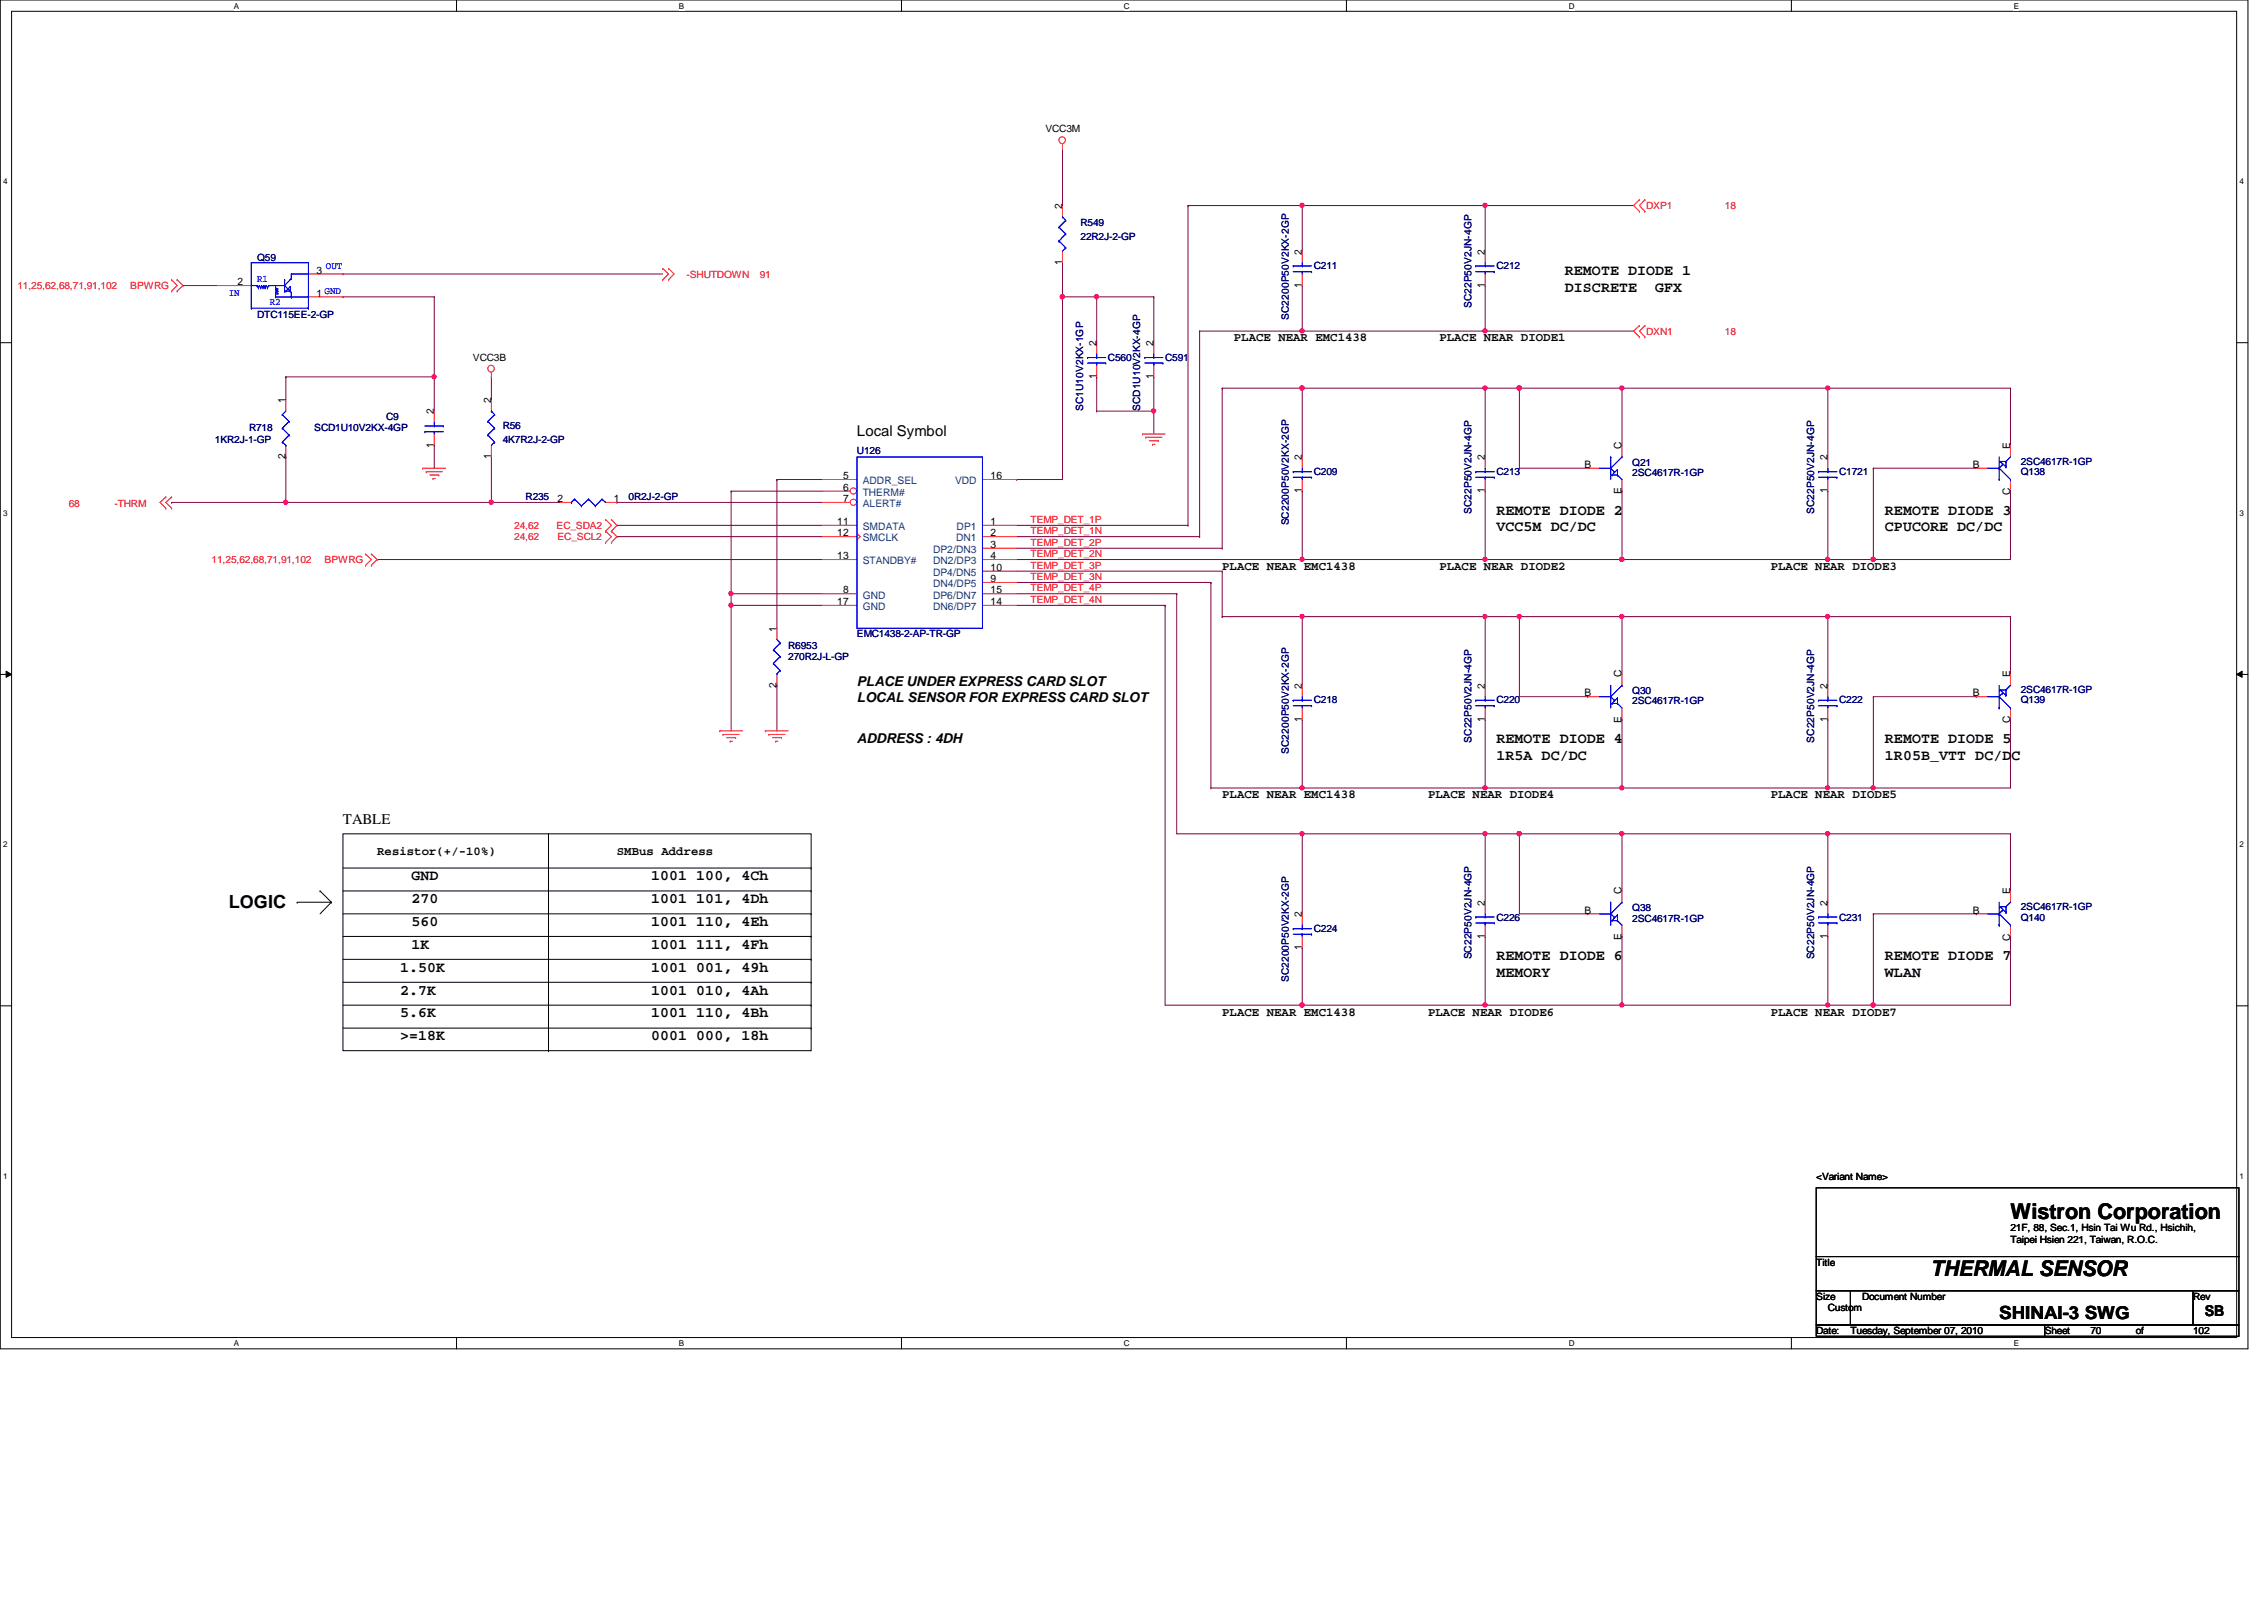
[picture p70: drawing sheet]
<svg xmlns="http://www.w3.org/2000/svg" width="297mm" height="210mm" viewBox="0 0 297 210" stroke-linecap="round" stroke-linejoin="round" font-family="sans-serif">
<defs><g id="words">
<g font-size="2.8">
<text x="263.8" y="160">Wistron Corporation</text>
<text x="253.3" y="167.4">THERMAL SENSOR</text>
</g>
<g font-size="2.4">
<text x="30" y="119.1">LOGIC</text>
<text x="262.3" y="173">SHINAI-3 SWG</text>
</g>
<g font-size="1.9">
<text x="205.3" y="36.1">REMOTE DIODE 1</text>
<text x="205.3" y="38.3">DISCRETE</text>
<text x="217.2" y="38.3">GFX</text>
<text x="112.4" y="57.2">Local Symbol</text>
<text x="196.3" y="67.5">REMOTE DIODE 2</text>
<text x="196.3" y="69.7">VCC5M DC/DC</text>
<text x="247.3" y="67.5">REMOTE DIODE 3</text>
<text x="247.3" y="69.7">CPUCORE DC/DC</text>
<text x="196.3" y="97.5">REMOTE DIODE 4</text>
<text x="196.3" y="99.7">1R5A DC/DC</text>
<text x="247.3" y="97.5">REMOTE DIODE 5</text>
<text x="247.3" y="99.7">1R05B_VTT DC/DC</text>
<text x="45" y="108.2">TABLE</text>
<text x="54" y="115.5">GND</text>
<text x="54" y="118.5">270</text>
<text x="85.4" y="115.5">1001 100, 4Ch</text>
<text x="85.4" y="118.5">1001 101, 4Dh</text>
<text x="54" y="121.5">560</text>
<text x="54" y="124.5">1K</text>
<text x="85.4" y="121.5">1001 110, 4Eh</text>
<text x="85.4" y="124.5">1001 111, 4Fh</text>
<text x="196.3" y="126">REMOTE DIODE 6</text>
<text x="247.3" y="126">REMOTE DIODE 7</text>
<text x="52.5" y="127.5">1.50K</text>
<text x="52.5" y="130.5">2.7K</text>
<text x="85.4" y="127.5">1001 001, 49h</text>
<text x="85.4" y="130.5">1001 010, 4Ah</text>
<text x="196.3" y="128.2">MEMORY</text>
<text x="247.3" y="128.2">WLAN</text>
<text x="52.5" y="133.5">5.6K</text>
<text x="52.5" y="136.5">&gt;=18K</text>
<text x="85.4" y="133.5">1001 110, 4Bh</text>
<text x="85.4" y="136.5">0001 000, 18h</text>
<text x="289.3" y="172.6">SB</text>
</g>
<g font-size="1.8">
<text x="112.4" y="90">PLACE UNDER EXPRESS CARD SLOT</text>
<text x="112.4" y="92.1">LOCAL SENSOR FOR EXPRESS CARD SLOT</text>
<text x="112.4" y="97.5">ADDRESS : 4DH</text>
</g>
<g font-size="1.6">
<text x="161.9" y="44.8">PLACE NEAR EMC1438</text>
<text x="188.8" y="44.8">PLACE NEAR DIODE1</text>
<text x="160.4" y="74.8">PLACE NEAR EMC1438</text>
<text x="188.8" y="74.8">PLACE NEAR DIODE2</text>
<text x="232.3" y="74.8">PLACE NEAR DIODE3</text>
<text x="160.4" y="104.7">PLACE NEAR EMC1438</text>
<text x="187.4" y="104.7">PLACE NEAR DIODE4</text>
<text x="232.3" y="104.7">PLACE NEAR DIODE5</text>
<text x="49.5" y="112.2">Resistor(+/-10%)</text>
<text x="80.9" y="112.2">SMBus Address</text>
<text x="160.4" y="133.2">PLACE NEAR EMC1438</text>
<text x="187.4" y="133.2">PLACE NEAR DIODE6</text>
<text x="232.3" y="133.2">PLACE NEAR DIODE7</text>
</g>
<g font-size="1.4">
<text x="139.4" y="27.4" transform="rotate(-90 139.4 27.4)">2</text>
<text x="41.5" y="35.9">3</text>
<text x="139.4" y="34.8" transform="rotate(-90 139.4 34.8)">1</text>
<text x="170.8" y="33.4" transform="rotate(-90 170.8 33.4)">2</text>
<text x="194.8" y="33.4" transform="rotate(-90 194.8 33.4)">2</text>
<text x="31.2" y="37.4">2</text>
<text x="41.5" y="38.9">1</text>
<text x="170.8" y="37.8" transform="rotate(-90 170.8 37.8)">1</text>
<text x="194.8" y="37.8" transform="rotate(-90 194.8 37.8)">1</text>
<text x="143.8" y="45.4" transform="rotate(-90 143.8 45.4)">2</text>
<text x="151.3" y="45.4" transform="rotate(-90 151.3 45.4)">2</text>
<text x="37.5" y="52.9" transform="rotate(-90 37.5 52.9)">1</text>
<text x="64.4" y="52.9" transform="rotate(-90 64.4 52.9)">2</text>
<text x="143.8" y="49.7" transform="rotate(-90 143.8 49.7)">1</text>
<text x="151.3" y="49.7" transform="rotate(-90 151.3 49.7)">1</text>
<text x="56.9" y="58.8" transform="rotate(-90 56.9 58.8)">1</text>
<text x="56.9" y="54.4" transform="rotate(-90 56.9 54.4)">2</text>
<text x="212.8" y="58.9" transform="rotate(-90 212.8 58.9)">C</text>
<text x="263.7" y="58.9" transform="rotate(-90 263.7 58.9)">E</text>
<text x="37.5" y="60.2" transform="rotate(-90 37.5 60.2)">2</text>
<text x="64.4" y="60.2" transform="rotate(-90 64.4 60.2)">1</text>
<text x="73.1" y="65.9">2</text>
<text x="80.5" y="65.9">1</text>
<text x="110.6" y="62.9">5</text>
<text x="110.6" y="64.4">6</text>
<text x="110.6" y="65.9">7</text>
<text x="130" y="62.9">16</text>
<text x="170.8" y="64.7" transform="rotate(-90 170.8 64.7)">1</text>
<text x="170.8" y="60.4" transform="rotate(-90 170.8 60.4)">2</text>
<text x="194.8" y="64.7" transform="rotate(-90 194.8 64.7)">1</text>
<text x="194.8" y="60.4" transform="rotate(-90 194.8 60.4)">2</text>
<text x="207.9" y="61.4">B</text>
<text x="212.8" y="64.9" transform="rotate(-90 212.8 64.9)">E</text>
<text x="239.8" y="64.7" transform="rotate(-90 239.8 64.7)">1</text>
<text x="239.8" y="60.4" transform="rotate(-90 239.8 60.4)">2</text>
<text x="258.8" y="61.4">B</text>
<text x="263.7" y="64.9" transform="rotate(-90 263.7 64.9)">C</text>
<text x="109.9" y="68.9">11</text>
<text x="109.9" y="70.4">12</text>
<text x="130" y="68.9">1</text>
<text x="130" y="70.4">2</text>
<text x="130" y="71.9">3</text>
<text x="109.9" y="73.4">13</text>
<text x="110.6" y="77.9">8</text>
<text x="130" y="73.4">4</text>
<text x="130" y="76.4">9</text>
<text x="130" y="74.9">10</text>
<text x="130" y="77.9">15</text>
<text x="101.9" y="82.8" transform="rotate(-90 101.9 82.8)">1</text>
<text x="109.9" y="79.4">17</text>
<text x="130" y="79.4">14</text>
<text x="212.8" y="88.9" transform="rotate(-90 212.8 88.9)">C</text>
<text x="263.7" y="88.9" transform="rotate(-90 263.7 88.9)">E</text>
<text x="101.9" y="90.2" transform="rotate(-90 101.9 90.2)">2</text>
<text x="170.8" y="94.7" transform="rotate(-90 170.8 94.7)">1</text>
<text x="170.8" y="90.3" transform="rotate(-90 170.8 90.3)">2</text>
<text x="194.8" y="94.7" transform="rotate(-90 194.8 94.7)">1</text>
<text x="194.8" y="90.3" transform="rotate(-90 194.8 90.3)">2</text>
<text x="207.9" y="91.4">B</text>
<text x="212.8" y="94.8" transform="rotate(-90 212.8 94.8)">E</text>
<text x="239.8" y="94.7" transform="rotate(-90 239.8 94.7)">1</text>
<text x="239.8" y="90.3" transform="rotate(-90 239.8 90.3)">2</text>
<text x="258.8" y="91.4">B</text>
<text x="263.7" y="94.9" transform="rotate(-90 263.7 94.9)">C</text>
<text x="194.8" y="118.8" transform="rotate(-90 194.8 118.8)">2</text>
<text x="207.9" y="119.8">B</text>
<text x="212.8" y="117.3" transform="rotate(-90 212.8 117.3)">C</text>
<text x="239.8" y="118.8" transform="rotate(-90 239.8 118.8)">2</text>
<text x="258.8" y="119.8">B</text>
<text x="263.7" y="117.3" transform="rotate(-90 263.7 117.3)">E</text>
<text x="170.8" y="124.7" transform="rotate(-90 170.8 124.7)">1</text>
<text x="170.8" y="120.3" transform="rotate(-90 170.8 120.3)">2</text>
<text x="194.8" y="123.2" transform="rotate(-90 194.8 123.2)">1</text>
<text x="212.8" y="123.3" transform="rotate(-90 212.8 123.3)">E</text>
<text x="239.8" y="123.2" transform="rotate(-90 239.8 123.2)">1</text>
<text x="263.7" y="123.4" transform="rotate(-90 263.7 123.4)">C</text>
</g>
<g font-size="1.4" fill="#004080">
<text x="113.2" y="63.5">ADDR_SEL</text>
<text x="113.2" y="65.1">THERM#</text>
<text x="125.3" y="63.5">VDD</text>
<text x="113.2" y="66.5">ALERT#</text>
<text x="113.2" y="69.6">SMDATA</text>
<text x="113.2" y="71">SMCLK</text>
<text x="125.4" y="71">DN1</text>
<text x="125.5" y="69.6">DP1</text>
<text x="113.2" y="74">STANDBY#</text>
<text x="122.4" y="72.6">DP2/DN3</text>
<text x="122.4" y="74">DN2/DP3</text>
<text x="122.4" y="77">DN4/DP5</text>
<text x="122.4" y="75.6">DP4/DN5</text>
<text x="113.2" y="78.5">GND</text>
<text x="113.2" y="80.1">GND</text>
<text x="122.4" y="80.1">DN6/DP7</text>
<text x="122.4" y="78.5">DP6/DN7</text>
</g>
<g font-size="1.3">
<text x="137.2" y="17.4">VCC3M</text>
<text x="62.1" y="47.3">VCC3B</text>
<text x="238.3" y="154.8">&lt;Variant Name&gt;</text>
<text x="263.8" y="161.5">21F, 88, Sec.1, Hsin Tai Wu Rd., Hsichih,</text>
<text x="238.3" y="166">Title</text>
<text x="263.8" y="163">Taipei Hsien 221, Taiwan, R.O.C.</text>
<text x="238.3" y="170.5">Size</text>
<text x="239.8" y="172">Custom</text>
<text x="244.3" y="170.5">Document Number</text>
<text x="287.7" y="170.5">Rev</text>
<text x="238.3" y="175">Date:</text>
<text x="242.8" y="175">Tuesday, September 07, 2010</text>
<text x="268.3" y="175">Sheet</text>
<text x="274.3" y="175">70</text>
<text x="280.2" y="175">of</text>
<text x="287.7" y="175">102</text>
</g>
<g font-size="1.3" fill="#000080">
<text x="141.8" y="29.6">R549</text>
<text x="33.7" y="34.3">Q59</text>
<text x="141.8" y="31.5">22R2J-2-GP</text>
<text x="172.4" y="35.3">C211</text>
<text x="196.3" y="35.3">C212</text>
<text x="33.7" y="41.8">DTC115EE-2-GP</text>
<text x="169.1" y="42" transform="rotate(-90 169.1 42)">SC2200P50V2KX-2GP</text>
<text x="193.1" y="40.4" transform="rotate(-90 193.1 40.4)">SC22P50V2JN-4GP</text>
<text x="145.4" y="47.3">C560</text>
<text x="152.9" y="47.3">C591</text>
<text x="142.1" y="53.9" transform="rotate(-90 142.1 53.9)">SC1U10V2KX-1GP</text>
<text x="149.6" y="53.9" transform="rotate(-90 149.6 53.9)">SCD1U10V2KX-4GP</text>
<text x="28.2" y="58.1">1KR2J-1-GP</text>
<text x="32.7" y="56.6">R718</text>
<text x="41.2" y="56.6">SCD1U10V2KX-4GP</text>
<text x="50.7" y="55.1">C9</text>
<text x="66" y="56.3">R56</text>
<text x="66" y="58.1">4K7R2J-2-GP</text>
<text x="112.4" y="59.6">U126</text>
<text x="69" y="65.6">R235</text>
<text x="82.5" y="65.6">0R2J-2-GP</text>
<text x="172.4" y="62.3">C209</text>
<text x="196.3" y="62.3">C213</text>
<text x="214.2" y="61.1">Q21</text>
<text x="214.2" y="62.4">2SC4617R-1GP</text>
<text x="241.3" y="62.3">C1721</text>
<text x="265.1" y="62.3">Q138</text>
<text x="265.1" y="61">2SC4617R-1GP</text>
<text x="169.1" y="68.9" transform="rotate(-90 169.1 68.9)">SC2200P50V2KX-2GP</text>
<text x="193.1" y="67.4" transform="rotate(-90 193.1 67.4)">SC22P50V2JN-4GP</text>
<text x="238" y="67.4" transform="rotate(-90 238 67.4)">SC22P50V2JN-4GP</text>
<text x="112.4" y="83.6">EMC1438-2-AP-TR-GP</text>
<text x="103.4" y="85.1">R6953</text>
<text x="103.4" y="86.6">270R2J-L-GP</text>
<text x="172.4" y="92.3">C218</text>
<text x="196.3" y="92.3">C220</text>
<text x="214.2" y="91.1">Q30</text>
<text x="214.2" y="92.4">2SC4617R-1GP</text>
<text x="241.3" y="92.3">C222</text>
<text x="265.1" y="92.3">Q139</text>
<text x="265.1" y="90.9">2SC4617R-1GP</text>
<text x="169.1" y="98.9" transform="rotate(-90 169.1 98.9)">SC2200P50V2KX-2GP</text>
<text x="193.1" y="97.4" transform="rotate(-90 193.1 97.4)">SC22P50V2JN-4GP</text>
<text x="238" y="97.4" transform="rotate(-90 238 97.4)">SC22P50V2JN-4GP</text>
<text x="214.2" y="119.5">Q38</text>
<text x="265.1" y="119.4">2SC4617R-1GP</text>
<text x="172.4" y="122.3">C224</text>
<text x="193.1" y="125.9" transform="rotate(-90 193.1 125.9)">SC22P50V2JN-4GP</text>
<text x="196.3" y="120.8">C226</text>
<text x="214.2" y="120.9">2SC4617R-1GP</text>
<text x="238" y="125.9" transform="rotate(-90 238 125.9)">SC22P50V2JN-4GP</text>
<text x="241.3" y="120.8">C231</text>
<text x="265.1" y="120.8">Q140</text>
<text x="169.1" y="128.9" transform="rotate(-90 169.1 128.9)">SC2200P50V2KX-2GP</text>
</g>
<g font-size="1.3" fill="#f00">
<text x="216" y="27.4">DXP1</text>
<text x="226.3" y="27.4">18</text>
<text x="2.3" y="37.9">11,25,62,68,71,91,102</text>
<text x="17.1" y="37.9">BPWRG</text>
<text x="90.1" y="36.5">-SHUTDOWN</text>
<text x="99.7" y="36.5">91</text>
<text x="216" y="43.9">DXN1</text>
<text x="226.3" y="43.9">18</text>
<text x="9" y="66.5">68</text>
<text x="15" y="66.5">-THRM</text>
<text x="67.5" y="70.9">24,62</text>
<text x="67.5" y="69.3">24,62</text>
<text x="73" y="69.3">EC_SDA2</text>
<text x="73.1" y="70.9">EC_SCL2</text>
<text x="135.2" y="68.6">TEMP_DET_1P</text>
<text x="135.2" y="70.1">TEMP_DET_1N</text>
<text x="135.2" y="71.6">TEMP_DET_2P</text>
<text x="27.8" y="73.9">11,25,62,68,71,91,102</text>
<text x="42.6" y="73.9">BPWRG</text>
<text x="135.2" y="74.6">TEMP_DET_3P</text>
<text x="135.2" y="76.1">TEMP_DET_3N</text>
<text x="135.2" y="77.6">TEMP_DET_4P</text>
<text x="135.2" y="73.1">TEMP_DET_2N</text>
<text x="135.2" y="79.1">TEMP_DET_4N</text>
</g>
<g font-size="1.3" fill="#00f">
<text x="42.8" y="35.3">OUT</text>
<text x="30" y="38.8">IN</text>
<text x="33.7" y="37">R1</text>
<text x="35.4" y="40">R2</text>
<text x="42.6" y="38.5">GND</text>
</g>
<g font-size="1.1">
<text x="30.7" y="1.1">A</text>
<text x="89.1" y="1.1">B</text>
<text x="147.4" y="1.1">C</text>
<text x="205.8" y="1.1">D</text>
<text x="264.2" y="1.1">E</text>
<text x=".4" y="24.2">4</text>
<text x="293.8" y="24.2">4</text>
<text x=".4" y="67.6">3</text>
<text x="293.8" y="67.6">3</text>
<text x=".4" y="111.2">2</text>
<text x="293.8" y="111.2">2</text>
<text x=".4" y="154.6">1</text>
<text x="293.8" y="154.6">1</text>
<text x="30.7" y="176.6">A</text>
<text x="89.1" y="176.6">B</text>
<text x="147.4" y="176.6">C</text>
<text x="205.8" y="176.6">D</text>
<text x="264.2" y="176.6">E</text>
</g>
</g></defs>
<path d="M0 0h294.9v177h-294.9zM1.5 1.5h292v174h-292z" fill="none" stroke="#000" stroke-width=".13"/>
<g fill="#fff">
<path d="M30.7 .2h.7v1.2h-.7z"/>
<path d="M30.7 175.6h.7v1.2h-.7z"/>
</g>
<path d="M59.9 0v1.5M59.9 175.5v1.5" fill="none" stroke="#000" stroke-width=".13"/>
<g fill="#fff">
<path d="M89.1 .2h.7v1.2h-.7z"/>
<path d="M89.1 175.6h.7v1.2h-.7z"/>
</g>
<path d="M118.3 0v1.5M118.3 175.5v1.5" fill="none" stroke="#000" stroke-width=".13"/>
<g fill="#fff">
<path d="M147.4 .2h.8v1.2h-.8z"/>
<path d="M147.4 175.6h.8v1.2h-.8z"/>
</g>
<path d="M176.7 0v1.5M176.7 175.5v1.5" fill="none" stroke="#000" stroke-width=".13"/>
<g fill="#fff">
<path d="M205.8 .2h.8v1.2h-.8z"/>
<path d="M205.8 175.6h.8v1.2h-.8z"/>
</g>
<path d="M235 0v1.5M235 175.5v1.5" fill="none" stroke="#000" stroke-width=".13"/>
<g fill="#fff">
<path d="M264.2 .2h.7v1.2h-.7z"/>
<path d="M264.2 175.6h.7v1.2h-.7z"/>
<path d="M.4 23.2h.6v1.2h-.6z"/>
<path d="M293.8 23.2h.6v1.2h-.6z"/>
<path d="M.4 66.7h.6v1.2h-.6z"/>
<path d="M293.8 66.7h.6v1.2h-.6z"/>
</g>
<path d="M0 45h1.5M293.5 45h1.4" fill="none" stroke="#000" stroke-width=".13"/>
<g fill="#fff">
<path d="M.4 110.2h.6v1.2h-.6z"/>
<path d="M293.8 110.2h.6v1.2h-.6z"/>
</g>
<path d="M0 88.5h1.5M.8 88.1l.7 .4-.7 .4zM293.5 88.5l.7-.4v.8zM293.5 88.5h1.4" fill="none" stroke="#000" stroke-width=".13"/>
<path d="M.8 88.1l.7 .4-.7 .4zM293.5 88.5l.7-.4v.8z" fill="#000"/>
<g fill="#fff">
<path d="M.4 153.7h.6v1.2h-.6z"/>
<path d="M293.8 153.7h.6v1.2h-.6z"/>
</g>
<path d="M0 132h1.5M293.5 132h1.4" fill="none" stroke="#000" stroke-width=".13"/>
<path d="M24 37.5h.1M24 37.5h4.5M37.5 49.4h.1M37.5 49.4h19.5" fill="none" stroke="#800040" stroke-width=".13"/>
<circle cx="56.9" cy="49.4" r=".29" fill="#f0f"/>
<circle cx="56.9" cy="49.4" r=".29" fill="none" stroke="#f0f" stroke-width=".13"/>
<g fill="none" stroke="#800040" stroke-width=".13">
<path d="M45 35.9h.1M45 38.9h.1M45 35.9h41.9M45 38.9h12M57 38.9h.1M57 38.9v15M37.5 49.4h.1M37.5 59.9h.1M37.5 49.4v3.1M37.5 59.9v6h-15M57 49.4h.1M57 58.4h.1"/>
<path d="M57 58.4v3M64.5 49.4h.1M64.5 59.9h.1M64.5 49.4v3.1M64.5 59.9v6M22.5 65.9h.1M64.5 65.9h.1M64.5 65.9h8.9M80.9 65.9h.1M80.9 65.9h27"/>
</g>
<circle cx="64.4" cy="65.9" r=".29" fill="#f0f"/>
<circle cx="64.4" cy="65.9" r=".29" fill="none" stroke="#f0f" stroke-width=".13"/>
<path d="M37.5 65.9h.1M37.5 65.9h27" fill="none" stroke="#800040" stroke-width=".13"/>
<circle cx="37.5" cy="65.9" r=".29" fill="#f0f"/>
<circle cx="37.5" cy="65.9" r=".29" fill="none" stroke="#f0f" stroke-width=".13"/>
<g fill="none" stroke="#800040" stroke-width=".13">
<path d="M139.4 19.5h.1M139.4 19.5v7.5M139.4 34.5h.1M139.4 34.5v4.4M143.9 38.9h.1M143.9 38.9h7.5M151.4 38.9h.1M151.4 38.9v6.1M151.4 49.4h.1M151.4 49.4v4.5M80.9 70.4h.1M80.9 68.9h.1"/>
<path d="M80.9 70.4h27M80.9 68.9h27M95.9 77.9h.1M95.9 79.4h.1M95.9 77.9h12M95.9 79.4h12M95.9 77.9v1.5M101.9 62.9h.1M101.9 62.9v19.5M101.9 62.9h6M101.9 89.9h.1M101.9 89.9v6"/>
</g>
<circle cx="143.9" cy="38.9" r=".29" fill="#f0f"/>
<circle cx="143.9" cy="38.9" r=".29" fill="none" stroke="#f0f" stroke-width=".13"/>
<path d="M139.4 38.9h.1M139.4 38.9v24" fill="none" stroke="#800040" stroke-width=".13"/>
<circle cx="139.4" cy="38.9" r=".29" fill="#f0f"/>
<circle cx="139.4" cy="38.9" r=".29" fill="none" stroke="#f0f" stroke-width=".13"/>
<path d="M143.9 38.9h.1M143.9 38.9v6.1M143.9 49.4h.1M143.9 53.9h.1M143.9 49.4v4.5M143.9 53.9h7.5" fill="none" stroke="#800040" stroke-width=".13"/>
<circle cx="151.3" cy="53.9" r=".29" fill="#f0f"/>
<circle cx="151.3" cy="53.9" r=".29" fill="none" stroke="#f0f" stroke-width=".13"/>
<path d="M139.4 38.9h.1M139.4 38.9h4.5M151.4 53.9h.1M151.4 53.9v3" fill="none" stroke="#800040" stroke-width=".13"/>
<circle cx="139.4" cy="38.9" r=".29" fill="#f0f"/>
<circle cx="139.4" cy="38.9" r=".29" fill="none" stroke="#f0f" stroke-width=".13"/>
<path d="M194.9 43.4h.1M194.9 43.4h19.4M133.4 62.9h.1M133.4 62.9h6" fill="none" stroke="#800040" stroke-width=".13"/>
<circle cx="194.8" cy="43.4" r=".29" fill="#f0f"/>
<circle cx="194.8" cy="43.4" r=".29" fill="none" stroke="#f0f" stroke-width=".13"/>
<path d="M194.9 27h.1M194.9 27h19.4" fill="none" stroke="#800040" stroke-width=".13"/>
<circle cx="194.8" cy="26.9" r=".29" fill="#f0f"/>
<circle cx="194.8" cy="26.9" r=".29" fill="none" stroke="#f0f" stroke-width=".13"/>
<path d="M170.9 27h.1M170.9 27h24M194.9 27h.1M194.9 27v5.9" fill="none" stroke="#800040" stroke-width=".13"/>
<circle cx="170.8" cy="26.9" r=".29" fill="#f0f"/>
<circle cx="170.8" cy="26.9" r=".29" fill="none" stroke="#f0f" stroke-width=".13"/>
<path d="M194.9 37.5h.1M194.9 37.5v5.9h-24M170.9 43.4h.1" fill="none" stroke="#800040" stroke-width=".13"/>
<circle cx="170.8" cy="43.4" r=".29" fill="#f0f"/>
<circle cx="170.8" cy="43.4" r=".29" fill="none" stroke="#f0f" stroke-width=".13"/>
<g fill="none" stroke="#800040" stroke-width=".13">
<path d="M155.9 27h.1M155.9 27h15M155.9 27v41.9M170.9 27h.1M170.9 37.5h.1M170.9 27v5.9M170.9 37.5v5.9h-13.5M157.4 43.4h.1M157.4 43.4v27M160.4 50.9h.1M160.4 50.9v21M160.4 50.9h10.5"/>
<path d="M160.4 74.9v6M160.4 80.9h.1M239.8 80.9h.1M239.8 80.9h24"/>
</g>
<circle cx="239.8" cy="80.9" r=".29" fill="#f0f"/>
<circle cx="239.8" cy="80.9" r=".29" fill="none" stroke="#f0f" stroke-width=".13"/>
<path d="M152.9 79.4h.1M152.9 79.4v52.5h18M154.4 77.9h.1M154.4 77.9v31.5M158.9 76.4h.1M158.9 76.4v27M170.9 131.9h.1" fill="none" stroke="#800040" stroke-width=".13"/>
<circle cx="170.8" cy="131.8" r=".29" fill="#f0f"/>
<circle cx="170.8" cy="131.8" r=".29" fill="none" stroke="#f0f" stroke-width=".13"/>
<g fill="none" stroke="#800040" stroke-width=".13">
<path d="M263.8 50.9h.1M263.8 50.9v7.5M245.8 61.4h.1M245.8 61.4h13.5M245.8 61.4v12M263.8 64.4h.1M263.8 64.4v9M263.8 80.9h.1M263.8 94.4h.1M263.8 80.9v7.5M263.8 94.4v9M154.4 109.4h16.5"/>
<path d="M170.9 109.4h.1M263.8 109.4h.1M263.8 109.4v7.5M263.8 122.9h.1M263.8 122.9v9"/>
</g>
<circle cx="245.8" cy="73.4" r=".29" fill="#f0f"/>
<circle cx="245.8" cy="73.4" r=".29" fill="none" stroke="#f0f" stroke-width=".13"/>
<path d="M239.8 73.4h6M245.8 73.4h.1" fill="none" stroke="#800040" stroke-width=".13"/>
<circle cx="239.8" cy="73.4" r=".29" fill="#f0f"/>
<circle cx="239.8" cy="73.4" r=".29" fill="none" stroke="#f0f" stroke-width=".13"/>
<circle cx="245.8" cy="73.4" r=".29" fill="#f0f"/>
<circle cx="245.8" cy="73.4" r=".29" fill="none" stroke="#f0f" stroke-width=".13"/>
<path d="M245.8 91.4h.1M245.8 91.4h13.5M245.8 91.4v12M259.3 91.4h.1M245.8 103.4h.1M245.8 103.4h18" fill="none" stroke="#800040" stroke-width=".13"/>
<circle cx="245.8" cy="103.4" r=".29" fill="#f0f"/>
<circle cx="245.8" cy="103.4" r=".29" fill="none" stroke="#f0f" stroke-width=".13"/>
<path d="M245.8 119.9h.1M245.8 119.9h13.5M245.8 119.9v12M259.3 119.9h.1" fill="none" stroke="#800040" stroke-width=".13"/>
<circle cx="245.8" cy="131.8" r=".29" fill="#f0f"/>
<circle cx="245.8" cy="131.8" r=".29" fill="none" stroke="#f0f" stroke-width=".13"/>
<path d="M239.8 131.9h.1M239.8 131.9h6" fill="none" stroke="#800040" stroke-width=".13"/>
<circle cx="245.8" cy="131.8" r=".29" fill="#f0f"/>
<circle cx="245.8" cy="131.8" r=".29" fill="none" stroke="#f0f" stroke-width=".13"/>
<path d="M239.8 50.9h.1M239.8 50.9v9M239.8 50.9h24" fill="none" stroke="#800040" stroke-width=".13"/>
<circle cx="239.8" cy="50.9" r=".29" fill="#f0f"/>
<circle cx="239.8" cy="50.9" r=".29" fill="none" stroke="#f0f" stroke-width=".13"/>
<path d="M239.8 64.4h.1M239.8 64.4v9M212.8 80.9h.1M212.8 80.9h27M239.8 80.9h.1M239.8 80.9v9" fill="none" stroke="#800040" stroke-width=".13"/>
<circle cx="212.8" cy="80.9" r=".29" fill="#f0f"/>
<circle cx="212.8" cy="80.9" r=".29" fill="none" stroke="#f0f" stroke-width=".13"/>
<path d="M239.8 94.4h.1M239.8 94.4v9h-27M212.8 103.4h.1" fill="none" stroke="#800040" stroke-width=".13"/>
<circle cx="212.8" cy="103.4" r=".29" fill="#f0f"/>
<circle cx="212.8" cy="103.4" r=".29" fill="none" stroke="#f0f" stroke-width=".13"/>
<path d="M212.8 109.4h.1M212.8 109.4h27M239.8 109.4h.1M239.8 109.4v9" fill="none" stroke="#800040" stroke-width=".13"/>
<circle cx="239.8" cy="109.4" r=".29" fill="#f0f"/>
<circle cx="239.8" cy="109.4" r=".29" fill="none" stroke="#f0f" stroke-width=".13"/>
<circle cx="212.8" cy="109.4" r=".29" fill="#f0f"/>
<circle cx="212.8" cy="109.4" r=".29" fill="none" stroke="#f0f" stroke-width=".13"/>
<path d="M212.8 131.9h.1M239.8 122.9h.1M239.8 122.9v9h-27" fill="none" stroke="#800040" stroke-width=".13"/>
<circle cx="239.8" cy="131.8" r=".29" fill="#f0f"/>
<circle cx="239.8" cy="131.8" r=".29" fill="none" stroke="#f0f" stroke-width=".13"/>
<circle cx="212.8" cy="131.8" r=".29" fill="#f0f"/>
<circle cx="212.8" cy="131.8" r=".29" fill="none" stroke="#f0f" stroke-width=".13"/>
<path d="M212.8 50.9h.1M212.8 50.9v7.5M194.9 73.4h.1M212.8 64.4h.1M212.8 64.4v9h-17.9" fill="none" stroke="#800040" stroke-width=".13"/>
<circle cx="212.8" cy="73.4" r=".29" fill="#f0f"/>
<circle cx="212.8" cy="73.4" r=".29" fill="none" stroke="#f0f" stroke-width=".13"/>
<circle cx="194.8" cy="73.4" r=".29" fill="#f0f"/>
<circle cx="194.8" cy="73.4" r=".29" fill="none" stroke="#f0f" stroke-width=".13"/>
<path d="M199.3 80.9h.1M199.3 80.9h13.5M212.8 80.9h.1M212.8 94.4h.1M212.8 80.9v7.5M212.8 94.4v9h-17.9M194.9 103.4h.1" fill="none" stroke="#800040" stroke-width=".13"/>
<circle cx="194.8" cy="103.4" r=".29" fill="#f0f"/>
<circle cx="194.8" cy="103.4" r=".29" fill="none" stroke="#f0f" stroke-width=".13"/>
<path d="M212.8 109.4h.1M212.8 109.4v7.5M239.8 109.4h.1M239.8 103.4h.1M239.8 109.4h24M239.8 103.4h6M212.8 122.9h.1M212.8 122.9v9" fill="none" stroke="#800040" stroke-width=".13"/>
<circle cx="239.8" cy="103.4" r=".29" fill="#f0f"/>
<circle cx="239.8" cy="103.4" r=".29" fill="none" stroke="#f0f" stroke-width=".13"/>
<path d="M199.3 50.9h.1M199.3 50.9v10.5M199.3 61.4h.1M199.3 61.4h9" fill="none" stroke="#800040" stroke-width=".13"/>
<circle cx="199.3" cy="50.9" r=".29" fill="#f0f"/>
<circle cx="199.3" cy="50.9" r=".29" fill="none" stroke="#f0f" stroke-width=".13"/>
<path d="M194.9 50.9h.1M194.9 50.9h4.4" fill="none" stroke="#800040" stroke-width=".13"/>
<circle cx="199.3" cy="50.9" r=".29" fill="#f0f"/>
<circle cx="199.3" cy="50.9" r=".29" fill="none" stroke="#f0f" stroke-width=".13"/>
<circle cx="194.8" cy="50.9" r=".29" fill="#f0f"/>
<circle cx="194.8" cy="50.9" r=".29" fill="none" stroke="#f0f" stroke-width=".13"/>
<path d="M199.3 80.9h.1M199.3 80.9v10.5h9M208.3 91.4h.1" fill="none" stroke="#800040" stroke-width=".13"/>
<circle cx="199.3" cy="80.9" r=".29" fill="#f0f"/>
<circle cx="199.3" cy="80.9" r=".29" fill="none" stroke="#f0f" stroke-width=".13"/>
<path d="M194.9 80.9h.1M194.9 80.9h4.4" fill="none" stroke="#800040" stroke-width=".13"/>
<circle cx="194.8" cy="80.9" r=".29" fill="#f0f"/>
<circle cx="194.8" cy="80.9" r=".29" fill="none" stroke="#f0f" stroke-width=".13"/>
<path d="M199.3 109.4h.1M199.3 109.4v10.5h9M208.3 119.9h.1" fill="none" stroke="#800040" stroke-width=".13"/>
<circle cx="199.3" cy="109.4" r=".29" fill="#f0f"/>
<circle cx="199.3" cy="109.4" r=".29" fill="none" stroke="#f0f" stroke-width=".13"/>
<path d="M199.3 109.4h.1M199.3 109.4h13.5" fill="none" stroke="#800040" stroke-width=".13"/>
<circle cx="199.3" cy="109.4" r=".29" fill="#f0f"/>
<circle cx="199.3" cy="109.4" r=".29" fill="none" stroke="#f0f" stroke-width=".13"/>
<g fill="none" stroke="#800040" stroke-width=".13">
<path d="M194.9 50.9h.1M194.9 50.9v9M194.9 64.4h.1M194.9 64.4v9M245.8 73.4h.1M245.8 73.4h18M194.9 80.9h.1M194.9 94.4h.1M194.9 80.9v9M194.9 94.4v9h-24M170.9 103.4h.1M245.8 131.9h.1"/>
<path d="M245.8 131.9h18"/>
</g>
<circle cx="170.8" cy="103.4" r=".29" fill="#f0f"/>
<circle cx="170.8" cy="103.4" r=".29" fill="none" stroke="#f0f" stroke-width=".13"/>
<path d="M194.9 109.4h.1M194.9 109.4v9M194.9 109.4h4.4" fill="none" stroke="#800040" stroke-width=".13"/>
<circle cx="194.8" cy="109.4" r=".29" fill="#f0f"/>
<circle cx="194.8" cy="109.4" r=".29" fill="none" stroke="#f0f" stroke-width=".13"/>
<path d="M194.9 122.9h.1M194.9 131.9h.1M194.9 122.9v9M194.9 131.9h17.9" fill="none" stroke="#800040" stroke-width=".13"/>
<circle cx="194.8" cy="131.8" r=".29" fill="#f0f"/>
<circle cx="194.8" cy="131.8" r=".29" fill="none" stroke="#f0f" stroke-width=".13"/>
<path d="M170.9 109.4h.1M170.9 109.4v10.5" fill="none" stroke="#800040" stroke-width=".13"/>
<circle cx="170.8" cy="109.4" r=".29" fill="#f0f"/>
<circle cx="170.8" cy="109.4" r=".29" fill="none" stroke="#f0f" stroke-width=".13"/>
<path d="M170.9 124.4h.1M170.9 131.9h.1M170.9 124.4v7.5M170.9 131.9h24" fill="none" stroke="#800040" stroke-width=".13"/>
<circle cx="170.8" cy="131.8" r=".29" fill="#f0f"/>
<circle cx="170.8" cy="131.8" r=".29" fill="none" stroke="#f0f" stroke-width=".13"/>
<path d="M160.4 80.9h.1M160.4 80.9h10.5M170.9 80.9h.1M170.9 80.9v9" fill="none" stroke="#800040" stroke-width=".13"/>
<circle cx="170.8" cy="80.9" r=".29" fill="#f0f"/>
<circle cx="170.8" cy="80.9" r=".29" fill="none" stroke="#f0f" stroke-width=".13"/>
<path d="M170.9 50.9h.1M170.9 50.9v9M170.9 64.4h.1M170.9 73.4h.1M170.9 64.4v9M170.9 73.4h24M170.9 94.4h.1M170.9 80.9h.1M170.9 94.4v9h-12M170.9 80.9h24M158.9 103.4h.1" fill="none" stroke="#800040" stroke-width=".13"/>
<circle cx="170.8" cy="50.9" r=".29" fill="#f0f"/>
<circle cx="170.8" cy="50.9" r=".29" fill="none" stroke="#f0f" stroke-width=".13"/>
<path d="M199.3 50.9h.1M199.3 50.9h13.5" fill="none" stroke="#800040" stroke-width=".13"/>
<circle cx="199.3" cy="50.9" r=".29" fill="#f0f"/>
<circle cx="199.3" cy="50.9" r=".29" fill="none" stroke="#f0f" stroke-width=".13"/>
<path d="M212.8 50.9h.1M212.8 50.9h27M170.9 109.4h.1M170.9 109.4h24" fill="none" stroke="#800040" stroke-width=".13"/>
<circle cx="212.8" cy="50.9" r=".29" fill="#f0f"/>
<circle cx="212.8" cy="50.9" r=".29" fill="none" stroke="#f0f" stroke-width=".13"/>
<path d="M212.8 73.4h.1M212.8 73.4h27" fill="none" stroke="#800040" stroke-width=".13"/>
<circle cx="212.8" cy="73.4" r=".29" fill="#f0f"/>
<circle cx="212.8" cy="73.4" r=".29" fill="none" stroke="#f0f" stroke-width=".13"/>
<path d="M170.9 50.9h.1M170.9 50.9h24" fill="none" stroke="#800040" stroke-width=".13"/>
<circle cx="170.8" cy="50.9" r=".29" fill="#f0f"/>
<circle cx="170.8" cy="50.9" r=".29" fill="none" stroke="#f0f" stroke-width=".13"/>
<g fill="none" stroke="#800040" stroke-width=".13">
<path d="M133.4 74.9h27M133.4 68.9h22.5M133.4 76.4h25.5M133.4 70.4h24M133.4 77.9h21M133.4 71.9h27M133.4 79.4h19.5M133.4 73.4h37.5M152.9 79.4h.1M154.4 77.9h.1M155.9 68.9h.1M157.4 70.4h.1"/>
<path d="M158.9 76.4h.1M160.4 74.9h.1M160.4 71.9h.1M170.9 73.4h.1"/>
</g>
<circle cx="170.8" cy="73.4" r=".29" fill="#f0f"/>
<circle cx="170.8" cy="73.4" r=".29" fill="none" stroke="#f0f" stroke-width=".13"/>
<path d="M95.9 79.4h.1M95.9 79.4v16.5" fill="none" stroke="#800040" stroke-width=".13"/>
<circle cx="95.9" cy="79.4" r=".29" fill="#f0f"/>
<circle cx="95.9" cy="79.4" r=".29" fill="none" stroke="#f0f" stroke-width=".13"/>
<path d="M49.5 73.4h.1M49.5 73.4h58.4M95.9 64.4h.1M95.9 77.9h.1M95.9 64.4h12M95.9 64.4v13.5" fill="none" stroke="#800040" stroke-width=".13"/>
<circle cx="95.9" cy="77.9" r=".29" fill="#f0f"/>
<circle cx="95.9" cy="77.9" r=".29" fill="none" stroke="#f0f" stroke-width=".13"/>
<g fill="none" stroke="#f00" stroke-width=".13">
<path d="M139.4 19.5h.1M139.4 18.9v.6M22.5 38.2h.1M22.5 36.7h.1M22.5 36.7l.7 .8-.7 .7M23.2 36.7h.1M23.2 38.2h.1M23.2 36.7l.8 .8-.8 .7M86.9 35.2h.1M86.9 36.7h.1M86.9 35.2l.8 .7-.8 .8M87.7 35.2h.1"/>
<path d="M87.7 36.7h.1M87.7 35.2l.7 .7-.7 .8M139.4 27v1.4M139.4 32.9v1.6M194.9 32.9v1.6M194.9 35.9v1.6M215.1 26.2h.1M215.1 27.7h.1M215.1 26.2l-.8 .8 .8 .7M215.8 27.7h.1M215.8 26.2h.1M215.8 26.2l-.7 .8 .7 .7"/>
<path d="M37.5 52.5v1.4M37.5 58.4v1.5M64.5 49.4h.1M64.5 48.9v.5M64.5 52.5v1.4M64.5 58.4v1.5M149.9 56.9h.1M149.9 56.9h3M150.3 57.4h.1M150.3 57.4h2.1M150.8 57.8h1.2M151.2 58.3h.1"/>
<path d="M151.2 58.3h.3M152 57.8h.1M170.9 59.9v1.5M194.9 59.9v1.5M212.8 58.4v1.5M215.1 42.7h.1M215.1 44.2h.1M215.1 42.7l-.8 .7 .8 .8M215.8 44.2h.1M215.8 42.7h.1M215.8 42.7l-.7 .7 .7 .8M263.8 58.4v1.5"/>
<path d="M21.8 65.2h.1M21.8 66.7h.1M21.8 65.2l-.8 .7 .8 .8M22.5 65.2h.1M22.5 66.7h.1M22.5 65.2l-.7 .7 .7 .8M48 74.2h.1M48 72.7h.1M48 72.7l.7 .7-.7 .8M48.7 72.7h.1M48.7 74.2h.1M48.7 72.7l.8 .7-.8 .8"/>
<path d="M55.5 61.4h.1M55.5 61.4h3M55.9 61.9h.1M55.9 61.9h2.1M56.4 62.3h1.2M56.8 62.8h.1M56.8 62.8h.3M57.6 62.3h.1M79.5 69.7h.1M79.5 68.2h.1M79.5 71.2h.1M79.5 68.2l.7 .7-.7 .8"/>
<path d="M79.5 69.7l.7 .7-.7 .8M80.2 68.2h.1M80.2 69.7h.1M80.2 71.2h.1M80.2 68.2l.7 .7-.7 .8M80.2 69.7l.7 .7-.7 .8M107.9 62.9h4.5M128.9 68.9h4.5M128.9 70.4h4.5M128.9 71.9h4.5M128.9 73.4h4.5M170.9 62.9v1.5"/>
<path d="M194.9 62.9v1.5M208.3 61.4h1.5M212.8 62.9v1.5M259.3 61.4h1.5M263.8 62.9v1.5M94.4 95.9h.1M94.4 95.9h3M94.9 96.4h.1M94.9 96.4h2.1M95.3 96.8h1.2M95.8 97.2h.1M95.8 97.2h.3"/>
<path d="M96.5 96.8h.1M100.4 95.9h.1M100.4 95.9h3M100.9 96.4h.1M100.9 96.4h2.1M101.3 96.8h1.2M101.8 97.2h.1M101.8 97.2h.3M102.5 96.8h.1M194.9 89.9v1.5M194.9 92.9v1.5M239.8 89.9v1.5"/>
<path d="M239.8 92.9v1.5M259.3 91.4h1.5M263.8 88.4v1.5M263.8 92.9v1.5M208.3 119.9h1.5M212.8 116.9v1.5M259.3 119.9h1.5M263.8 116.9v1.5M212.8 121.4v1.5M263.8 121.4v1.5"/>
<circle cx="139.3" cy="18.4" r=".44"/>
<circle cx="64.4" cy="48.4" r=".44"/>
</g>
<g fill="none" stroke="#000" stroke-width=".13">
<path d="M39 118.4h.1M39 118.4h4.5M42 116.9h.1M42 116.9l1.5 1.5M43.5 118.4h.1M43.5 118.4l-1.5 1.5M45 109.4h61.4v28.4h-61.4zM45 116.9h61.4M45 119.9h61.4M45 113.9h61.4M72 109.4v28.4M106.4 116.9h.1"/>
<path d="M106.4 119.9h.1M106.4 113.9h.1M45 128.9h61.4M45 131.9h61.4M45 134.9h61.4M45 125.9h61.4M45 122.9h61.4M72 137.8h.1M106.4 128.9h.1M106.4 131.9h.1M106.4 134.9h.1M106.4 125.9h.1"/>
<path d="M106.4 122.9h.1M238.3 155.8h55.4v9h-55.4zM238.3 164.8h55.4v4.5h-55.4zM238.3 169.3h4.5v4.5h-4.5zM238.3 173.8h30v1.5h-30zM242.8 169.3h44.9v4.5h-44.9zM268.3 173.8h25.4v1.5h-25.4zM287.7 169.3h6v4.5h-6z"/>
</g>
<g fill="none" stroke="#00f" stroke-width=".13">
<path d="M138.9 31.6h.1M138.9 29.8h.1M138.9 31.6l.9 .9M138.9 29.8l.9 .9M139.4 28.4h.1M139.4 28.4l.4 .5M139.8 32.5h.1M139.8 30.7h.1M139.8 28.9h.1M139.8 32.5l-.4 .4M139.8 30.7l-.9 .9M139.8 28.9l-.9 .9"/>
<path d="M193.6 34.9h.1M193.6 35.6h2.4M193.6 34.9h2.4M194.9 35.6h.1M194.9 34.9h.1M194.9 34.5v.4M194.9 35.6v.3M196 35.6h.1M37 54.4h.1M37 56.2h.1M37 58h.1M37 54.4l.9 .9"/>
<path d="M37 56.2l.9 .9M37 58l.5 .4M37.5 58.4h.1M37.5 53.9l-.5 .5M37.9 55.3h.1M37.9 57.1h.1M37.9 55.3l-.9 .9M37.9 57.1l-.9 .9M64 57.1h.1M64 55.3h.1M64 57.1l.9 .9M64 55.3l.9 .9"/>
<path d="M64.5 53.9h.1M64.5 53.9l.4 .5M64.9 58h.1M64.9 56.2h.1M64.9 54.4h.1M64.9 58l-.4 .4M64.9 56.2l-.9 .9M64.9 54.4l-.9 .9M211.3 59.9h.1M211.3 59.9v3M212.8 59.9h.1M212.8 59.9l-1.5 1.5"/>
<path d="M262.3 59.9v3M263.8 59.9l-.6 .6M169.7 61.9h.1M169.7 62.6h2.4M169.7 61.9h2.4M170.9 62.6h.1M170.9 61.9h.1M170.9 61.4v.5M170.9 62.6v.3M172.1 62.6h.1M193.6 61.9h.1M193.6 62.6h2.4"/>
<path d="M193.6 61.9h2.4M194.9 62.6h.1M194.9 61.9h.1M194.9 61.4v.5M194.9 62.6v.3M196 62.6h.1M209.8 61.4h1.5M211.3 61.4h.1M211.3 61.4l.5 .5M211.5 62.3h.1M211.5 62.3h.7M211.8 61.9h.1"/>
<path d="M212.2 62.3h.1M212.2 61.7h.1M212.2 61.6h.1M212.2 62.3l.6 .6M212.2 61.6v.7M212.2 61.6l-.7 .7M260.8 61.4h1.5M262.3 62.9h.1M262.3 61.4h.1M262.3 61.4l1.5 1.5M262.4 60.5h.1M262.4 60.5l.8 .8"/>
<path d="M262.4 60.5h.8M262.7 61h.1M262.7 61l-.4 .4M263.2 60.5h.1M263.2 61.1h.1M263.2 61.3h.1M263.2 60.5v.8M263.8 62.9h.1M193.6 91.9h.1M193.6 92.6h2.4M193.6 91.9h2.4M194.9 92.6h.1"/>
<path d="M194.9 91.9h.1M194.9 91.4v.5M194.9 92.6v.3M196 92.6h.1M238.6 91.9h.1M238.6 92.6h2.4M238.6 91.9h2.4M239.8 92.6h.1M239.8 91.9h.1M239.8 91.4v.5M239.8 92.6v.3M241 92.6h.1"/>
<path d="M260.8 91.4h1.5M262.3 92.9h.1M262.3 91.4h.1M262.3 89.9v3M262.3 91.4l1.5 1.5M262.4 90.5h.1M262.4 90.5l.8 .7M262.4 90.5h.8M262.7 90.9h.1M262.7 90.9l-.4 .5M263.2 90.5h.1M263.2 91.1h.1"/>
<path d="M263.2 91.2h.1M263.2 90.5v.7M263.8 92.9h.1M263.8 89.9l-.6 .6M209.8 119.9h1.5M211.3 118.4h.1M211.3 119.9h.1M211.3 118.4v3M211.3 119.9l.5 .4M212.8 118.4h.1M212.8 118.4l-1.5 1.5M260.8 119.9h1.5"/>
<path d="M262.3 119.9h.1M262.3 118.4v3M262.3 119.9l1.5 1.5M262.4 119h.1M262.4 119l.8 .7M262.4 119h.8M262.7 119.4h.1M262.7 119.4l-.4 .5M263.2 119h.1M263.2 119.6h.1M263.2 119.7h.1M263.2 119v.7"/>
<path d="M263.8 118.4l-.6 .6M211.5 120.8h.1M211.5 120.8h.7M211.8 120.3h.1M212.2 120.8h.1M212.2 120.2h.1M212.2 120h.1M212.2 120v.8M212.2 120.8l.6 .6M212.2 120l-.7 .8M262.3 121.4h.1M263.8 121.4h.1"/>
</g>
<circle cx="112" cy="64.4" r=".42" fill="#fff"/>
<g fill="none" stroke="#f00" stroke-width=".13">
<path d="M107.9 64.4h3.6"/>
<circle cx="112" cy="64.4" r=".42"/>
</g>
<circle cx="112" cy="65.9" r=".42" fill="#fff"/>
<g fill="none" stroke="#f00" stroke-width=".13">
<path d="M28.5 37.5h4.5M40.5 38.9h4.5M40.5 35.9h4.5M170.9 32.9v1.6M170.9 35.9v1.6M57 53.9v1.5M57 56.9v1.5M143.9 45v1.4M143.9 47.9v1.5M151.4 45v1.4M151.4 47.9v1.5M239.8 59.9v1.5"/>
<path d="M73.4 65.9h1.6M79.5 65.9h1.4M107.9 65.9h3.6M107.9 77.9h4.5M107.9 68.9h4.5M107.9 70.4h4.5M107.9 73.4h4.5M107.9 79.4h4.5M112.4 70l.5 .4-.5 .4M128.9 77.9h4.5M128.9 76.4h4.5M128.9 74.9h4.5"/>
<path d="M128.9 79.4h4.5M128.9 62.9h4.5M239.8 62.9v1.5M101.9 82.4v1.5M101.9 88.4v1.5M170.9 89.9v1.5M170.9 92.9v1.5M208.3 91.4h1.5M212.8 88.4v1.5M212.8 92.9v1.5M170.9 119.9v1.5M194.9 118.4v1.5"/>
<path d="M239.8 118.4v1.5M170.9 122.9v1.5M194.9 121.4v1.5M239.8 121.4v1.5"/>
<circle cx="112" cy="65.9" r=".42"/>
</g>
<g fill="none" stroke="#00f" stroke-width=".13">
<path d="M33 34.5h.1M33 37.5h.7M33 34.5v5.9M33 34.5h7.5M33.7 37.5h.1M33.7 37.5l.2 .3M33.9 37.8h.1M34 37.5h.1M34 37.5l-.1 .3M34 37.5l.2 .3M34.2 37.8h.1M34.3 37.5h.1"/>
<path d="M34.3 37.5l-.1 .3M34.3 37.5l.2 .3M34.5 37.8h.1M34.6 37.5h.1M34.6 37.5l-.1 .3M34.6 37.5l.2 .3M34.8 37.8h.1M34.9 37.5h.1M34.9 37.5l-.1 .3M34.9 37.5l.2 .3M35.1 37.8h.1M35.3 37.5h.1"/>
<path d="M35.3 37.5h2M35.3 37.5l-.2 .3M36.1 37.8h.1M36.1 38.1h.1M36.1 38.4h.1M36.1 38.7h.1M36.1 38.9h.1M36.1 38.9h4.4M36.1 37.5v.3M36.1 38.7v.2M36.1 37.8l.3 .1M36.1 38.1l.3 .1"/>
<path d="M36.1 38.4l.3 .1M36.4 37.9h.1M36.4 38.2h.1M36.4 38.5h.1M36.4 37.9l-.3 .2M36.4 38.2l-.3 .2M36.4 38.5l-.3 .2M37.3 37.5h.1M37.3 36.7h.1M37.3 38.2h.1M37.3 36.7v1.5M37.3 37.5l.9 .9"/>
<path d="M37.5 38.2h.1M37.5 38.2h.6M38.1 37.6h.1M38.1 38.1h.1M38.1 38.2h.1M38.1 37.6l-.6 .6M38.1 37.6v.6M38.2 38.4h.1M38.2 38.9h.1M38.2 36.5h.1M38.2 35.9h.1M38.2 35.9v.6"/>
<path d="M38.2 38.4v.5M38.2 36.5l-.9 1M38.2 35.9h2.3M40.5 38.9h.1M40.5 35.9h.1M40.5 34.5h.1M40.5 34.5v5.9M169.7 34.9h.1M169.7 35.6h2.4M169.7 34.9h2.4M170.9 35.6h.1M170.9 34.9h.1"/>
<path d="M170.9 34.5v.4M170.9 35.6v.3M172.1 35.6h.1M33 40.4h.1M33 40.4h7.5M40.5 40.3h.1M40.5 40.4h.1M55.7 56.6h.1M55.7 56.6h2.5M55.7 55.9h2.5M57 56.6h.1M57 55.9h.1"/>
<path d="M57 55.4v.5M57 56.6v.3M58.2 55.9h.1M112.4 59.9h16.5v22.5h-16.5zM142.7 46.9h.1M142.7 47.6h2.4M142.7 46.9h2.4M143.9 47.6h.1M143.9 46.9h.1M143.9 46.4v.5M143.9 47.6v.3M145.1 47.6h.1"/>
<path d="M150.2 46.9h.1M150.2 47.6h2.4M150.2 46.9h2.4M151.4 47.6h.1M151.4 46.9h.1M151.4 46.4v.5M151.4 47.6v.3M152.6 47.6h.1M75 65.9h.1M75.4 65.5h.1M75.4 65.5l.9 .9M75.4 65.5l-.4 .4"/>
<path d="M76.3 66.4h.1M77.2 65.5h.1M77.2 65.5l.9 .9M77.2 65.5l-.9 .9M78.1 66.4h.1M79 65.5h.1M79 65.5l.5 .4M79 65.5l-.9 .9M238.6 61.9h.1M238.6 62.6h2.4M238.6 61.9h2.4M239.8 62.6h.1"/>
<path d="M239.8 61.9h.1M239.8 61.4v.5M239.8 62.6v.3M241 62.6h.1M101.5 85.3h.1M101.5 87h.1M101.5 85.3l.9 .8M101.5 87l.9 1M101.9 88.4h.1M101.9 83.9l.5 .5M102.4 84.4h.1M102.4 86.1h.1"/>
<path d="M102.4 88h.1M102.4 84.4l-.9 .9M102.4 86.1l-.9 .9M102.4 88l-.5 .4M169.7 91.9h.1M169.7 92.6h2.4M169.7 91.9h2.4M170.9 92.6h.1M170.9 91.9h.1M170.9 91.4v.5M170.9 92.6v.3M172.1 92.6h.1"/>
<path d="M209.8 91.4h1.5M211.3 89.9h.1M211.3 91.4h.1M211.3 89.9v3M211.3 91.4l.5 .5M211.5 92.3h.1M211.5 92.3h.7M211.8 91.9h.1M212.2 92.3h.1M212.2 91.7h.1M212.2 91.6h.1M212.2 92.3l.6 .6"/>
<path d="M212.2 91.6v.7M212.2 91.6l-.7 .7M212.8 89.9h.1M212.8 89.9l-1.5 1.5M194.9 119.9v.4M239.8 119.9v.4M169.7 121.8h.1M169.7 122.6h2.4M169.7 121.8h2.4M170.9 122.6h.1M170.9 121.8h.1M170.9 121.4v.4"/>
<path d="M170.9 122.6v.3M172.1 122.6h.1M193.6 120.3h.1M193.6 121.1h2.4M193.6 120.3h2.4M194.9 121.1h.1M194.9 120.3h.1M194.9 121.1v.3M196 121.1h.1M238.6 120.3h.1M238.6 121.1h2.4M238.6 120.3h2.4"/>
<path d="M239.8 121.1h.1M239.8 120.3h.1M239.8 121.1v.3M241 121.1h.1"/>
</g>
<circle cx="56.9" cy="49.4" r=".29" fill="#f0f"/>
<circle cx="56.9" cy="49.4" r=".29" fill="none" stroke="#f0f" stroke-width=".13"/>
<circle cx="64.4" cy="65.9" r=".29" fill="#f0f"/>
<circle cx="64.4" cy="65.9" r=".29" fill="none" stroke="#f0f" stroke-width=".13"/>
<circle cx="37.5" cy="65.9" r=".29" fill="#f0f"/>
<circle cx="37.5" cy="65.9" r=".29" fill="none" stroke="#f0f" stroke-width=".13"/>
<circle cx="143.9" cy="38.9" r=".29" fill="#f0f"/>
<circle cx="143.9" cy="38.9" r=".29" fill="none" stroke="#f0f" stroke-width=".13"/>
<circle cx="139.4" cy="38.9" r=".29" fill="#f0f"/>
<circle cx="139.4" cy="38.9" r=".29" fill="none" stroke="#f0f" stroke-width=".13"/>
<circle cx="151.3" cy="53.9" r=".29" fill="#f0f"/>
<circle cx="151.3" cy="53.9" r=".29" fill="none" stroke="#f0f" stroke-width=".13"/>
<circle cx="139.4" cy="38.9" r=".29" fill="#f0f"/>
<circle cx="139.4" cy="38.9" r=".29" fill="none" stroke="#f0f" stroke-width=".13"/>
<circle cx="194.8" cy="43.4" r=".29" fill="#f0f"/>
<circle cx="194.8" cy="43.4" r=".29" fill="none" stroke="#f0f" stroke-width=".13"/>
<circle cx="194.8" cy="26.9" r=".29" fill="#f0f"/>
<circle cx="194.8" cy="26.9" r=".29" fill="none" stroke="#f0f" stroke-width=".13"/>
<circle cx="170.8" cy="26.9" r=".29" fill="#f0f"/>
<circle cx="170.8" cy="26.9" r=".29" fill="none" stroke="#f0f" stroke-width=".13"/>
<circle cx="170.8" cy="43.4" r=".29" fill="#f0f"/>
<circle cx="170.8" cy="43.4" r=".29" fill="none" stroke="#f0f" stroke-width=".13"/>
<circle cx="239.8" cy="80.9" r=".29" fill="#f0f"/>
<circle cx="239.8" cy="80.9" r=".29" fill="none" stroke="#f0f" stroke-width=".13"/>
<circle cx="170.8" cy="131.8" r=".29" fill="#f0f"/>
<circle cx="170.8" cy="131.8" r=".29" fill="none" stroke="#f0f" stroke-width=".13"/>
<circle cx="245.8" cy="73.4" r=".29" fill="#f0f"/>
<circle cx="245.8" cy="73.4" r=".29" fill="none" stroke="#f0f" stroke-width=".13"/>
<circle cx="239.8" cy="73.4" r=".29" fill="#f0f"/>
<circle cx="239.8" cy="73.4" r=".29" fill="none" stroke="#f0f" stroke-width=".13"/>
<circle cx="245.8" cy="73.4" r=".29" fill="#f0f"/>
<circle cx="245.8" cy="73.4" r=".29" fill="none" stroke="#f0f" stroke-width=".13"/>
<circle cx="245.8" cy="103.4" r=".29" fill="#f0f"/>
<circle cx="245.8" cy="103.4" r=".29" fill="none" stroke="#f0f" stroke-width=".13"/>
<circle cx="245.8" cy="131.8" r=".29" fill="#f0f"/>
<circle cx="245.8" cy="131.8" r=".29" fill="none" stroke="#f0f" stroke-width=".13"/>
<circle cx="245.8" cy="131.8" r=".29" fill="#f0f"/>
<circle cx="245.8" cy="131.8" r=".29" fill="none" stroke="#f0f" stroke-width=".13"/>
<circle cx="239.8" cy="50.9" r=".29" fill="#f0f"/>
<circle cx="239.8" cy="50.9" r=".29" fill="none" stroke="#f0f" stroke-width=".13"/>
<circle cx="212.8" cy="80.9" r=".29" fill="#f0f"/>
<circle cx="212.8" cy="80.9" r=".29" fill="none" stroke="#f0f" stroke-width=".13"/>
<circle cx="212.8" cy="103.4" r=".29" fill="#f0f"/>
<circle cx="212.8" cy="103.4" r=".29" fill="none" stroke="#f0f" stroke-width=".13"/>
<circle cx="239.8" cy="109.4" r=".29" fill="#f0f"/>
<circle cx="239.8" cy="109.4" r=".29" fill="none" stroke="#f0f" stroke-width=".13"/>
<circle cx="212.8" cy="109.4" r=".29" fill="#f0f"/>
<circle cx="212.8" cy="109.4" r=".29" fill="none" stroke="#f0f" stroke-width=".13"/>
<circle cx="239.8" cy="131.8" r=".29" fill="#f0f"/>
<circle cx="239.8" cy="131.8" r=".29" fill="none" stroke="#f0f" stroke-width=".13"/>
<circle cx="212.8" cy="131.8" r=".29" fill="#f0f"/>
<circle cx="212.8" cy="131.8" r=".29" fill="none" stroke="#f0f" stroke-width=".13"/>
<circle cx="212.8" cy="73.4" r=".29" fill="#f0f"/>
<circle cx="212.8" cy="73.4" r=".29" fill="none" stroke="#f0f" stroke-width=".13"/>
<circle cx="194.8" cy="73.4" r=".29" fill="#f0f"/>
<circle cx="194.8" cy="73.4" r=".29" fill="none" stroke="#f0f" stroke-width=".13"/>
<circle cx="194.8" cy="103.4" r=".29" fill="#f0f"/>
<circle cx="194.8" cy="103.4" r=".29" fill="none" stroke="#f0f" stroke-width=".13"/>
<circle cx="239.8" cy="103.4" r=".29" fill="#f0f"/>
<circle cx="239.8" cy="103.4" r=".29" fill="none" stroke="#f0f" stroke-width=".13"/>
<circle cx="199.3" cy="50.9" r=".29" fill="#f0f"/>
<circle cx="199.3" cy="50.9" r=".29" fill="none" stroke="#f0f" stroke-width=".13"/>
<circle cx="199.3" cy="50.9" r=".29" fill="#f0f"/>
<circle cx="199.3" cy="50.9" r=".29" fill="none" stroke="#f0f" stroke-width=".13"/>
<circle cx="194.8" cy="50.9" r=".29" fill="#f0f"/>
<circle cx="194.8" cy="50.9" r=".29" fill="none" stroke="#f0f" stroke-width=".13"/>
<circle cx="199.3" cy="80.9" r=".29" fill="#f0f"/>
<circle cx="199.3" cy="80.9" r=".29" fill="none" stroke="#f0f" stroke-width=".13"/>
<circle cx="194.8" cy="80.9" r=".29" fill="#f0f"/>
<circle cx="194.8" cy="80.9" r=".29" fill="none" stroke="#f0f" stroke-width=".13"/>
<circle cx="199.3" cy="109.4" r=".29" fill="#f0f"/>
<circle cx="199.3" cy="109.4" r=".29" fill="none" stroke="#f0f" stroke-width=".13"/>
<circle cx="199.3" cy="109.4" r=".29" fill="#f0f"/>
<circle cx="199.3" cy="109.4" r=".29" fill="none" stroke="#f0f" stroke-width=".13"/>
<circle cx="170.8" cy="103.4" r=".29" fill="#f0f"/>
<circle cx="170.8" cy="103.4" r=".29" fill="none" stroke="#f0f" stroke-width=".13"/>
<circle cx="194.8" cy="109.4" r=".29" fill="#f0f"/>
<circle cx="194.8" cy="109.4" r=".29" fill="none" stroke="#f0f" stroke-width=".13"/>
<circle cx="194.8" cy="131.8" r=".29" fill="#f0f"/>
<circle cx="194.8" cy="131.8" r=".29" fill="none" stroke="#f0f" stroke-width=".13"/>
<circle cx="170.8" cy="109.4" r=".29" fill="#f0f"/>
<circle cx="170.8" cy="109.4" r=".29" fill="none" stroke="#f0f" stroke-width=".13"/>
<circle cx="170.8" cy="131.8" r=".29" fill="#f0f"/>
<circle cx="170.8" cy="131.8" r=".29" fill="none" stroke="#f0f" stroke-width=".13"/>
<circle cx="170.8" cy="80.9" r=".29" fill="#f0f"/>
<circle cx="170.8" cy="80.9" r=".29" fill="none" stroke="#f0f" stroke-width=".13"/>
<circle cx="170.8" cy="50.9" r=".29" fill="#f0f"/>
<circle cx="170.8" cy="50.9" r=".29" fill="none" stroke="#f0f" stroke-width=".13"/>
<circle cx="199.3" cy="50.9" r=".29" fill="#f0f"/>
<circle cx="199.3" cy="50.9" r=".29" fill="none" stroke="#f0f" stroke-width=".13"/>
<circle cx="212.8" cy="50.9" r=".29" fill="#f0f"/>
<circle cx="212.8" cy="50.9" r=".29" fill="none" stroke="#f0f" stroke-width=".13"/>
<circle cx="212.8" cy="73.4" r=".29" fill="#f0f"/>
<circle cx="212.8" cy="73.4" r=".29" fill="none" stroke="#f0f" stroke-width=".13"/>
<circle cx="170.8" cy="50.9" r=".29" fill="#f0f"/>
<circle cx="170.8" cy="50.9" r=".29" fill="none" stroke="#f0f" stroke-width=".13"/>
<circle cx="170.8" cy="73.4" r=".29" fill="#f0f"/>
<circle cx="170.8" cy="73.4" r=".29" fill="none" stroke="#f0f" stroke-width=".13"/>
<circle cx="95.9" cy="79.4" r=".29" fill="#f0f"/>
<circle cx="95.9" cy="79.4" r=".29" fill="none" stroke="#f0f" stroke-width=".13"/>
<circle cx="95.9" cy="77.9" r=".29" fill="#f0f"/>
<circle cx="95.9" cy="77.9" r=".29" fill="none" stroke="#f0f" stroke-width=".13"/>
<use href="#words"/>
</svg>
